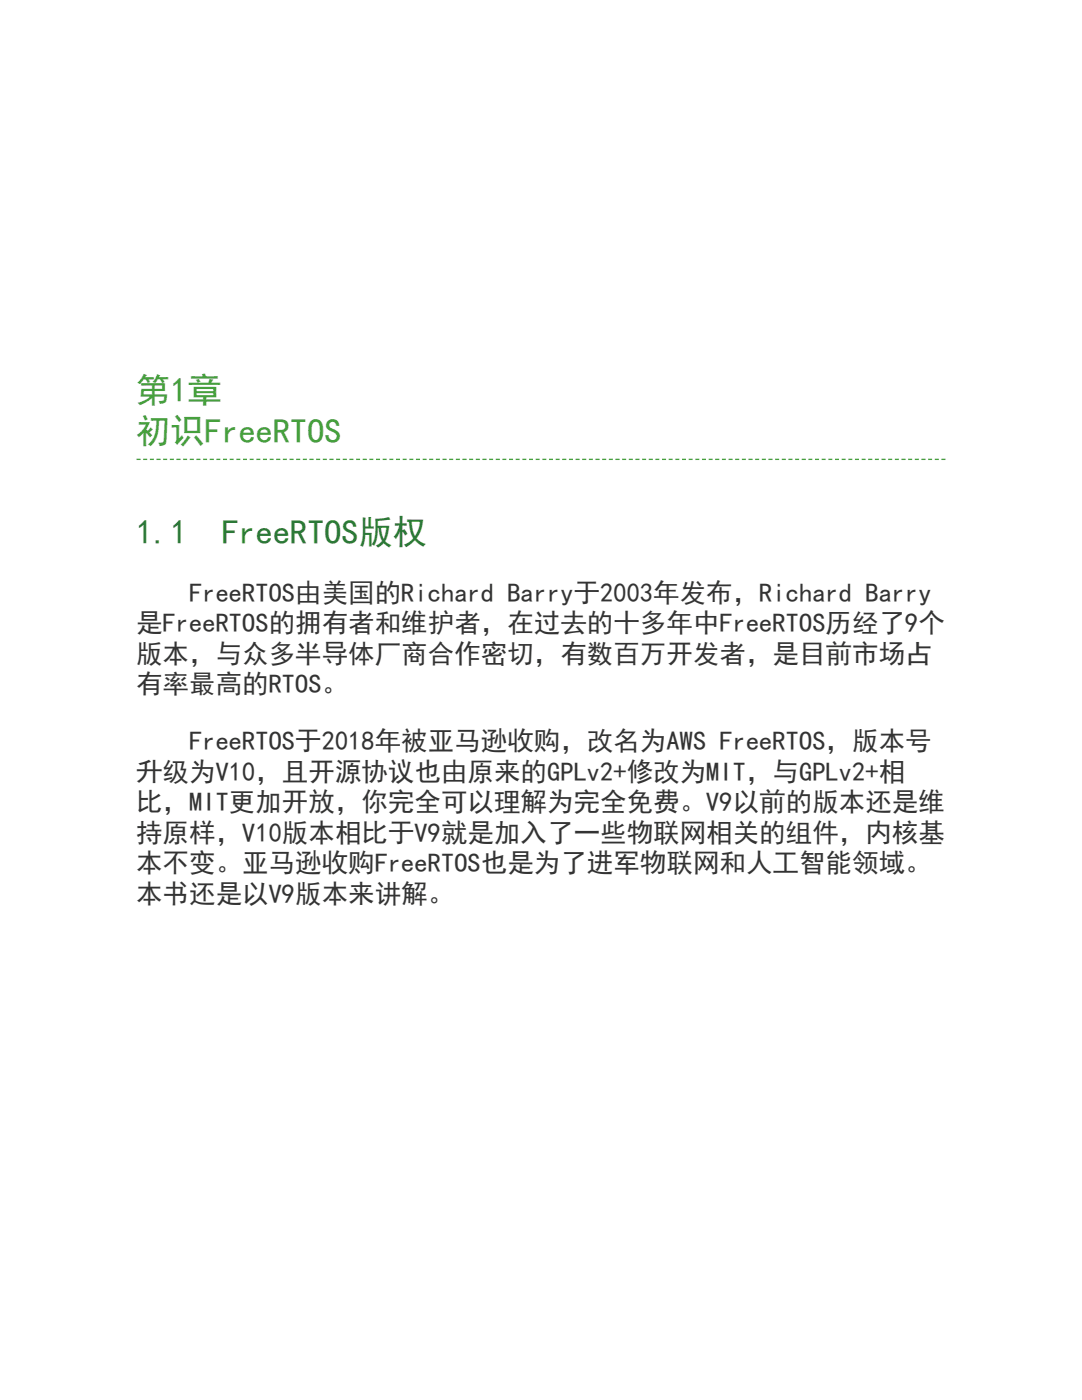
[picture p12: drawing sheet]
<svg xmlns="http://www.w3.org/2000/svg" width="216mm" height="279mm" viewBox="0 0 216 279" stroke-linecap="round" stroke-linejoin="round" font-family="sans-serif">
<defs><g id="words">
<g font-size="6.8" fill="#46a03d">
<text x="27.2" y="80.2">第1章</text>
<text x="27.2" y="88.4">初识FreeRTOS</text>
</g>
<g font-size="6.8" fill="#2c7838">
<text x="27.2" y="108.5">1.1</text>
<text x="44.2" y="108.5">FreeRTOS版权</text>
</g>
<g font-size="5.3" fill="#333">
<text x="37.7" y="120.1">FreeRTOS由美国的Richard Barry于2003年发布，Richard Barry</text>
<text x="27.2" y="126.2">是FreeRTOS的拥有者和维护者，在过去的十多年中FreeRTOS历经了9个</text>
<text x="27.2" y="132.3">版本，与众多半导体厂商合作密切，有数百万开发者，是目前市场占</text>
<text x="27.2" y="138.4">有率最高的RTOS。</text>
<text x="37.7" y="149.8">FreeRTOS于2018年被亚马逊收购，改名为AWS FreeRTOS，版本号</text>
<text x="27.2" y="155.8">升级为V10，且开源协议也由原来的GPLv2+修改为MIT，与GPLv2+相</text>
<text x="27.2" y="161.9">比，MIT更加开放，你完全可以理解为完全免费。V9以前的版本还是维</text>
<text x="27.2" y="168">持原样，V10版本相比于V9就是加入了一些物联网相关的组件，内核基</text>
<text x="27.2" y="174.1">本不变。亚马逊收购FreeRTOS也是为了进军物联网和人工智能领域。</text>
<text x="27.2" y="180.2">本书还是以V9版本来讲解。</text>
</g>
</g></defs>
<path d="M27.3 91.5h.7v.3h-.7zM28.6 91.5h.8v.3h-.8zM29.9 91.5h.8v.3h-.8zM31.2 91.5h.8v.3h-.8zM32.6 91.5h.8v.3h-.8zM33.9 91.5h.8v.3h-.8zM35.2 91.5h.8v.3h-.8zM36.5 91.5h.8v.3h-.8zM37.9 91.5h.8v.3h-.8zM39.2 91.5h.8v.3h-.8zM40.5 91.5h.8v.3h-.8zM41.9 91.5h.7v.3h-.7zM43.2 91.5h.8v.3h-.8zM44.5 91.5h.8v.3h-.8zM45.8 91.5h.8v.3h-.8zM47.2 91.5h.8v.3h-.8zM48.5 91.5h.8v.3h-.8zM49.8 91.5h.8v.3h-.8zM51.1 91.5h.8v.3h-.8zM52.5 91.5h.8v.3h-.8zM53.8 91.5h.8v.3h-.8zM55.1 91.5h.8v.3h-.8zM56.5 91.5h.7v.3h-.7zM57.8 91.5h.8v.3h-.8zM59.1 91.5h.8v.3h-.8zM60.4 91.5h.8v.3h-.8zM61.8 91.5h.8v.3h-.8zM63.1 91.5h.8v.3h-.8zM64.4 91.5h.8v.3h-.8zM65.7 91.5h.8v.3h-.8zM67.1 91.5h.8v.3h-.8zM68.4 91.5h.8v.3h-.8zM69.7 91.5h.8v.3h-.8zM71.1 91.5h.7v.3h-.7zM72.4 91.5h.8v.3h-.8zM73.7 91.5h.8v.3h-.8zM75 91.5h.8v.3h-.8zM76.4 91.5h.8v.3h-.8zM77.7 91.5h.8v.3h-.8zM79 91.5h.8v.3h-.8zM80.3 91.5h.8v.3h-.8zM81.7 91.5h.8v.3h-.8zM83 91.5h.8v.3h-.8zM84.3 91.5h.8v.3h-.8zM85.7 91.5h.7v.3h-.7zM87 91.5h.8v.3h-.8zM88.3 91.5h.8v.3h-.8zM89.6 91.5h.8v.3h-.8zM91 91.5h.8v.3h-.8zM92.3 91.5h.8v.3h-.8zM93.6 91.5h.8v.3h-.8zM94.9 91.5h.8v.3h-.8zM96.3 91.5h.8v.3h-.8zM97.6 91.5h.8v.3h-.8zM98.9 91.5h.8v.3h-.8zM100.3 91.5h.7v.3h-.7zM101.6 91.5h.8v.3h-.8zM102.9 91.5h.8v.3h-.8zM104.2 91.5h.8v.3h-.8zM105.6 91.5h.8v.3h-.8zM106.9 91.5h.8v.3h-.8zM108.2 91.5h.8v.3h-.8zM109.5 91.5h.8v.3h-.8zM110.9 91.5h.8v.3h-.8zM112.2 91.5h.8v.3h-.8zM113.5 91.5h.8v.3h-.8zM114.9 91.5h.7v.3h-.7zM116.2 91.5h.8v.3h-.8zM117.5 91.5h.8v.3h-.8zM118.8 91.5h.8v.3h-.8zM120.2 91.5h.8v.3h-.8zM121.5 91.5h.8v.3h-.8zM122.8 91.5h.8v.3h-.8zM124.1 91.5h.8v.3h-.8zM125.5 91.5h.8v.3h-.8zM126.8 91.5h.8v.3h-.8zM128.1 91.5h.8v.3h-.8zM129.5 91.5h.7v.3h-.7zM130.8 91.5h.8v.3h-.8zM132.1 91.5h.8v.3h-.8zM133.4 91.5h.8v.3h-.8zM134.8 91.5h.8v.3h-.8zM136.1 91.5h.8v.3h-.8zM137.4 91.5h.8v.3h-.8zM138.7 91.5h.8v.3h-.8zM140.1 91.5h.8v.3h-.8zM141.4 91.5h.8v.3h-.8zM142.7 91.5h.8v.3h-.8zM144.1 91.5h.7v.3h-.7zM145.4 91.5h.8v.3h-.8zM146.7 91.5h.8v.3h-.8zM148 91.5h.8v.3h-.8zM149.4 91.5h.8v.3h-.8zM150.7 91.5h.8v.3h-.8zM152 91.5h.8v.3h-.8zM153.3 91.5h.8v.3h-.8zM154.7 91.5h.8v.3h-.8zM156 91.5h.8v.3h-.8zM157.3 91.5h.8v.3h-.8zM158.7 91.5h.7v.3h-.7zM160 91.5h.8v.3h-.8zM161.3 91.5h.8v.3h-.8zM162.6 91.5h.8v.3h-.8zM164 91.5h.8v.3h-.8zM165.3 91.5h.8v.3h-.8zM166.6 91.5h.8v.3h-.8zM167.9 91.5h.8v.3h-.8zM169.3 91.5h.8v.3h-.8zM170.6 91.5h.8v.3h-.8zM171.9 91.5h.8v.3h-.8zM173.3 91.5h.7v.3h-.7zM174.6 91.5h.8v.3h-.8zM175.9 91.5h.8v.3h-.8zM177.2 91.5h.8v.3h-.8zM178.6 91.5h.8v.3h-.8zM179.9 91.5h.8v.3h-.8zM181.2 91.5h.8v.3h-.8zM182.5 91.5h.8v.3h-.8zM183.9 91.5h.8v.3h-.8zM185.2 91.5h.8v.3h-.8zM186.5 91.5h.8v.3h-.8zM187.9 91.5h.7v.3h-.7z" fill="#46a03d"/>
<use href="#words"/>
</svg>
